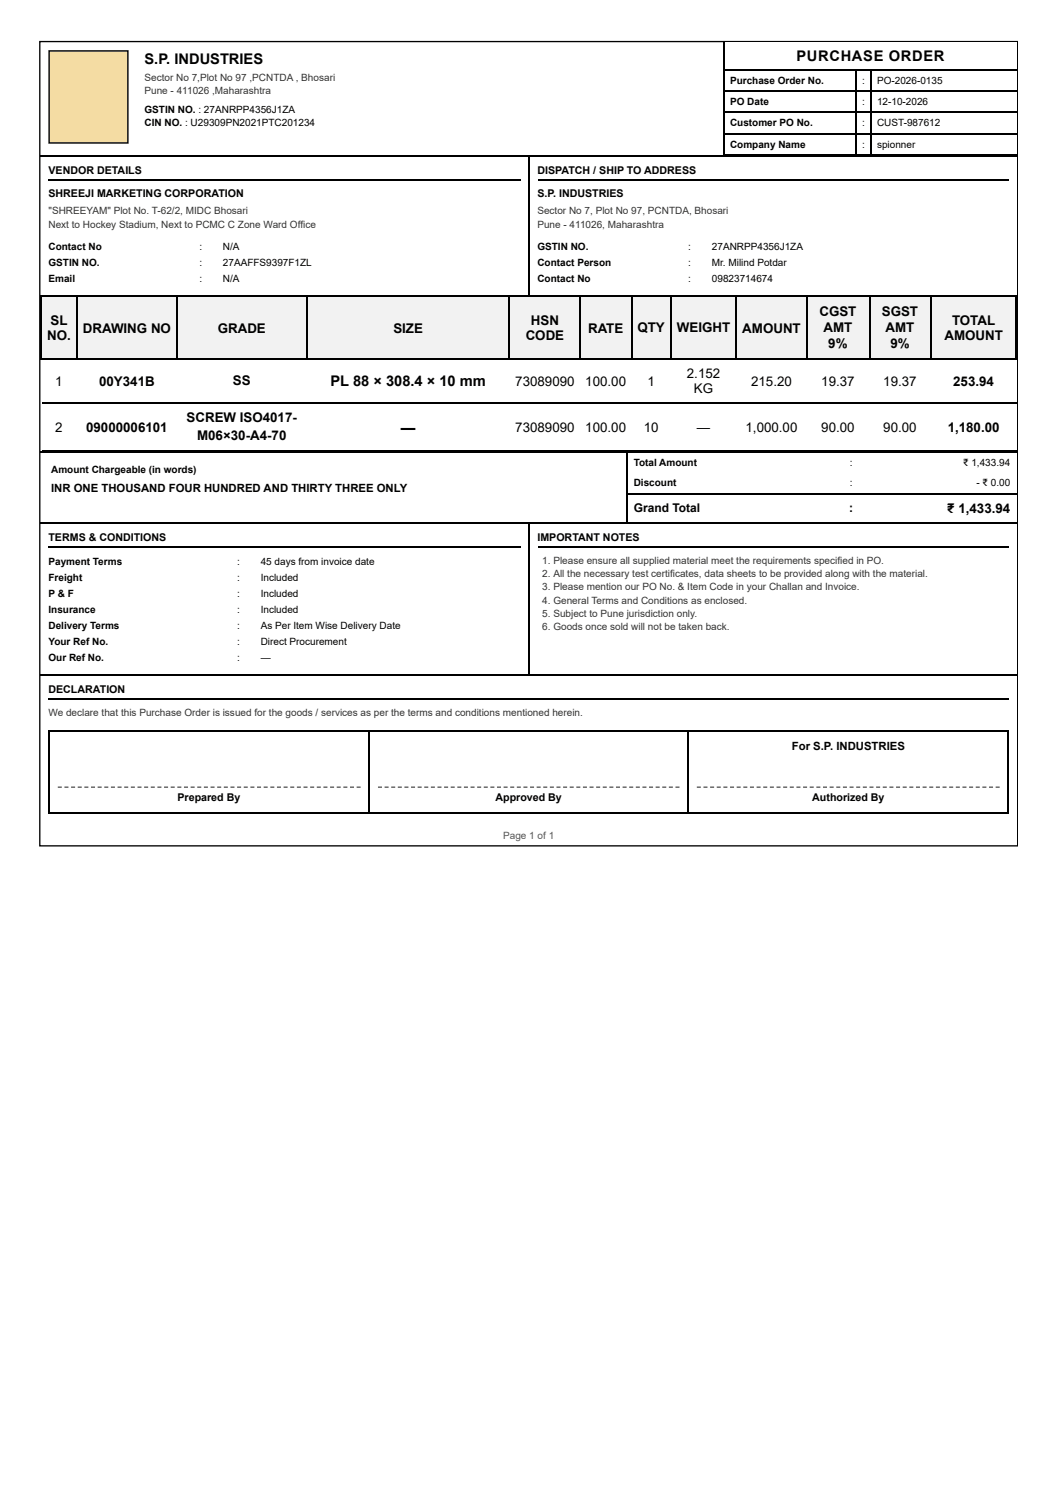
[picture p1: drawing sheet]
<svg xmlns="http://www.w3.org/2000/svg" width="210mm" height="297mm" viewBox="0 0 210 297" stroke-linecap="round" stroke-linejoin="round" font-family="sans-serif">
<defs><g id="words">
<g font-size="2.9">
<text x="28.7" y="12.6">S.P. INDUSTRIES</text>
<text x="158" y="12.1">PURCHASE ORDER</text>
<text x="65.5" y="76.6">PL 88 × 308.4 × 10 mm</text>
<text x="79.5" y="85.9">—</text>
</g>
<g font-size="2.6">
<text x="10" y="64.5">SL</text>
<text x="105.3" y="64.5">HSN</text>
<text x="126.4" y="65.8">QTY</text>
<text x="134.2" y="65.8">WEIGHT</text>
<text x="162.5" y="62.6">CGST</text>
<text x="163.3" y="65.8">AMT</text>
<text x="174.9" y="62.6">SGST</text>
<text x="175.6" y="65.8">AMT</text>
<text x="188.8" y="64.5">TOTAL</text>
<text x="9.3" y="67.4">NO.</text>
<text x="16.4" y="66.1">DRAWING NO</text>
<text x="43.2" y="66.1">GRADE</text>
<text x="78" y="66.1">SIZE</text>
<text x="104.3" y="67.4">CODE</text>
<text x="116.6" y="66.1">RATE</text>
<text x="147.2" y="66.1">AMOUNT</text>
<text x="164.3" y="69">9%</text>
<text x="176.6" y="69">9%</text>
<text x="187.3" y="67.4">AMOUNT</text>
<text x="11" y="76.6">1</text>
<text x="19.7" y="76.6">00Y341B</text>
<text x="46.2" y="76.4">SS</text>
<text x="102.2" y="76.6">73089090</text>
<text x="116.1" y="76.6">100.00</text>
<text x="128.4" y="76.6">1</text>
<text x="136.2" y="75.1">2.152</text>
<text x="137.6" y="78">KG</text>
<text x="149" y="76.6">215.20</text>
<text x="162.9" y="76.6">19.37</text>
<text x="175.2" y="76.6">19.37</text>
<text x="189.1" y="76.6">253.94</text>
<text x="37" y="83.8">SCREW ISO4017-</text>
<text x="11" y="85.6">2</text>
<text x="17.1" y="85.6">09000006101</text>
<text x="39.1" y="87.2">M06×30-A4-70</text>
<text x="102.2" y="85.6">73089090</text>
<text x="116.1" y="85.6">100.00</text>
<text x="127.7" y="85.6">10</text>
<text x="138.2" y="85.6">—</text>
<text x="147.9" y="85.6">1,000.00</text>
<text x="162.9" y="85.6">90.00</text>
<text x="175.2" y="85.6">90.00</text>
<text x="188" y="85.6">1,180.00</text>
<text x="187.9" y="101.8">₹ 1,433.94</text>
</g>
<g font-size="2.4">
<text x="125.7" y="101.5">Grand Total</text>
<text x="168.4" y="101.5">:</text>
</g>
<g font-size="2.2">
<text x="10.1" y="97.5">INR ONE THOUSAND FOUR HUNDRED AND THIRTY THREE ONLY</text>
<text x="157" y="148.9">For S.P. INDUSTRIES</text>
</g>
<g font-size="2.1">
<text x="9.6" y="34.6">VENDOR DETAILS</text>
<text x="106.6" y="34.6">DISPATCH / SHIP TO ADDRESS</text>
<text x="9.6" y="39.1">SHREEJI MARKETING CORPORATION</text>
<text x="106.6" y="39.1">S.P. INDUSTRIES</text>
<text x="9.6" y="107.3">TERMS &amp; CONDITIONS</text>
<text x="106.6" y="107.3">IMPORTANT NOTES</text>
<text x="9.6" y="137.5">DECLARATION</text>
<text x="35.2" y="158.9">Prepared By</text>
<text x="98.3" y="158.9">Approved By</text>
<text x="161.1" y="158.9">Authorized By</text>
</g>
<g font-size="2" fill="#333">
<text x="28.7" y="16.1">Sector No 7,Plot No 97 ,PCNTDA , Bhosari</text>
<text x="28.7" y="18.7">Pune - 411026 ,Maharashtra</text>
<text x="9.6" y="42.5">&quot;SHREEYAM&quot; Plot No. T-62/2, MIDC Bhosari</text>
<text x="9.6" y="45.2">Next to Hockey Stadium, Next to PCMC C Zone Ward Office</text>
<text x="106.6" y="42.5">Sector No 7, Plot No 97, PCNTDA, Bhosari</text>
<text x="106.6" y="45.2">Pune - 411026, Maharashtra</text>
<text x="107.6" y="111.8">1. Please ensure all supplied material meet the requirements specified in PO.</text>
<text x="107.6" y="114.5">2. All the necessary test certificates, data sheets to be provided along with the material.</text>
<text x="107.6" y="117.1">3. Please mention our PO No. &amp; Item Code in your Challan and Invoice.</text>
<text x="107.6" y="119.8">4. General Terms and Conditions as enclosed.</text>
<text x="107.6" y="122.4">5. Subject to Pune jurisdiction only.</text>
<text x="107.6" y="125.1">6. Goods once sold will not be taken back.</text>
<text x="9.6" y="142">We declare that this Purchase Order is issued for the goods / services as per the terms and conditions mentioned herein.</text>
</g>
<g font-size="2">
<text x="144.8" y="16.6">Purchase Order No.</text>
<text x="171" y="16.6">:</text>
<text x="173.9" y="16.6">PO-2026-0135</text>
<text x="28.7" y="22.4">GSTIN NO. : 27ANRPP4356J1ZA</text>
<text x="144.8" y="20.8">PO Date</text>
<text x="171" y="20.8">:</text>
<text x="173.9" y="20.8">12-10-2026</text>
<text x="28.7" y="25">CIN NO. : U29309PN2021PTC201234</text>
<text x="144.8" y="25">Customer PO No.</text>
<text x="144.8" y="29.3">Company Name</text>
<text x="171" y="25">:</text>
<text x="171" y="29.3">:</text>
<text x="173.9" y="25">CUST-987612</text>
<text x="173.9" y="29.3">spionner</text>
<text x="9.6" y="49.7">Contact No</text>
<text x="9.6" y="52.8">GSTIN NO.</text>
<text x="39.5" y="49.7">:</text>
<text x="39.5" y="52.8">:</text>
<text x="44.2" y="49.7">N/A</text>
<text x="44.2" y="52.8">27AAFFS9397F1ZL</text>
<text x="106.6" y="49.7">GSTIN NO.</text>
<text x="106.6" y="52.8">Contact Person</text>
<text x="136.5" y="49.7">:</text>
<text x="136.5" y="52.8">:</text>
<text x="141.2" y="49.7">27ANRPP4356J1ZA</text>
<text x="141.2" y="52.8">Mr. Milind Potdar</text>
<text x="9.6" y="56">Email</text>
<text x="39.5" y="56">:</text>
<text x="44.2" y="56">N/A</text>
<text x="106.6" y="56">Contact No</text>
<text x="136.5" y="56">:</text>
<text x="141.2" y="56">09823714674</text>
<text x="10.1" y="93.8">Amount Chargeable (in words)</text>
<text x="125.7" y="92.5">Total Amount</text>
<text x="168.5" y="92.5">:</text>
<text x="191" y="92.5">₹ 1,433.94</text>
<text x="125.7" y="96.5">Discount</text>
<text x="168.5" y="96.5">:</text>
<text x="193.6" y="96.5">- ₹ 0.00</text>
<text x="9.6" y="112.1">Payment Terms</text>
<text x="47" y="112.1">:</text>
<text x="51.7" y="112.1">45 days from invoice date</text>
<text x="9.6" y="115.3">Freight</text>
<text x="9.6" y="118.4">P &amp; F</text>
<text x="47" y="115.3">:</text>
<text x="47" y="118.4">:</text>
<text x="51.7" y="115.3">Included</text>
<text x="51.7" y="118.4">Included</text>
<text x="9.6" y="121.6">Insurance</text>
<text x="9.6" y="124.8">Delivery Terms</text>
<text x="47" y="121.6">:</text>
<text x="47" y="124.8">:</text>
<text x="51.7" y="121.6">Included</text>
<text x="51.7" y="124.8">As Per Item Wise Delivery Date</text>
<text x="9.6" y="128">Your Ref No.</text>
<text x="9.6" y="131.1">Our Ref No.</text>
<text x="47" y="128">:</text>
<text x="47" y="131.1">:</text>
<text x="51.7" y="128">Direct Procurement</text>
<text x="51.7" y="131.1">—</text>
</g>
<text font-size="2" fill="#555" x="99.8" y="166.3">Page 1 of 1</text>
</g></defs>
<path d="M7.9 8.2h193.9v159.6h-193.9z" fill="none" stroke="#000" stroke-width=".26"/>
<path d="M143.8 8.4h57.9v5.5h-57.9z" fill="#fff"/>
<path d="M143.6 8.4v22.7M143.8 13.8h57.9M143.8 18h57.9M169.8 13.9v17M172.7 13.9v17M8 31h135.5M143.8 22.3h57.9M143.8 26.5h57.9M143.8 30.7h57.9M143.8 31h57.9" fill="none" stroke="#000" stroke-width=".26"/>
<path d="M9.6 10h15.9v18.5h-15.9z" fill="#f4dca3"/>
<path d="M9.7 10.1h15.7v18.3h-15.7zM9.6 35.8h93.7M105 31.1v27.8M106.7 35.8h93.4M8 58.8h96.9M105.1 58.8h96.6" fill="none" stroke="#000" stroke-width=".26"/>
<g fill="#f2f2f2">
<path d="M8.3 58.9h6.9v12.4h-6.9z"/>
<path d="M15.2 58.9h19.8v12.4h-19.8z"/>
<path d="M35 58.9h25.7v12.4h-25.7z"/>
<path d="M60.7 58.9h40.5v12.4h-40.5z"/>
<path d="M101.2 58.9h13.7v12.4h-13.7z"/>
<path d="M114.9 58.9h10.3v12.4h-10.3z"/>
<path d="M125.2 58.9h8v12.4h-8z"/>
<path d="M133.2 58.9h12.9v12.4h-12.9z"/>
<path d="M146.1 58.9h13.8v12.4h-13.8z"/>
<path d="M159.9 58.9h12.4v12.4h-12.4z"/>
<path d="M172.3 58.9h12.5v12.4h-12.5z"/>
<path d="M184.8 58.9h16.9v12.4h-16.9z"/>
</g>
<g fill="none" stroke="#000" stroke-width=".26">
<path d="M8 58.8h193.7M8.2 58.6v12.7M15.3 58.6v12.7M35.1 58.6v12.7M60.8 58.6v12.7M101 58.6v12.7M115 58.6v12.7M125.4 58.6v12.7M133 58.6v12.7M146 58.6v12.7M160 58.6v12.7M172.5 58.6v12.7"/>
<path d="M184.6 58.6v12.7M201.6 58.6v12.7M8 71.2h193.7M8.3 79.9h193.4M8 89.7h116.2M8.3 89.5h193.4M124.3 89.6v14.3M124.4 97.9h77.3M124.4 89.7h77.3M8 103.8h116.2M9.6 108.5h93.7M106.7 108.5h93.4"/>
<path d="M124.4 103.8h77.3M9.6 138.7h190.5"/>
</g>
<g fill="#555">
<path d="M11.5 156h.8v.3h-.8zM12.8 156h.8v.3h-.8zM14.1 156h.8v.3h-.8zM15.4 156h.8v.3h-.8zM16.7 156h.8v.3h-.8zM18.1 156h.7v.3h-.7zM19.4 156h.8v.3h-.8zM20.7 156h.8v.3h-.8zM22 156h.8v.3h-.8zM23.3 156h.8v.3h-.8zM24.6 156h.8v.3h-.8zM26 156h.7v.3h-.7zM27.3 156h.8v.3h-.8zM28.6 156h.8v.3h-.8zM29.9 156h.8v.3h-.8zM31.2 156h.8v.3h-.8zM32.5 156h.8v.3h-.8zM33.9 156h.7v.3h-.7zM35.2 156h.8v.3h-.8zM36.5 156h.8v.3h-.8zM37.8 156h.8v.3h-.8zM39.1 156h.8v.3h-.8zM40.4 156h.8v.3h-.8zM41.8 156h.8v.3h-.8zM43.1 156h.8v.3h-.8zM44.4 156h.8v.3h-.8zM45.7 156h.8v.3h-.8zM47 156h.8v.3h-.8zM48.3 156h.8v.3h-.8zM49.7 156h.8v.3h-.8zM51 156h.8v.3h-.8zM52.3 156h.8v.3h-.8zM53.6 156h.8v.3h-.8zM54.9 156h.8v.3h-.8zM56.2 156h.8v.3h-.8zM57.6 156h.8v.3h-.8zM58.9 156h.8v.3h-.8zM60.2 156h.8v.3h-.8zM61.5 156h.8v.3h-.8zM62.8 156h.8v.3h-.8zM64.1 156h.8v.3h-.8zM65.5 156h.8v.3h-.8zM66.8 156h.8v.3h-.8zM68.1 156h.8v.3h-.8zM69.4 156h.8v.3h-.8zM70.7 156h.8v.3h-.8z"/>
<path d="M75 156h.8v.3h-.8zM76.3 156h.8v.3h-.8zM77.6 156h.8v.3h-.8zM78.9 156h.8v.3h-.8zM80.2 156h.8v.3h-.8zM81.5 156h.8v.3h-.8zM82.8 156h.8v.3h-.8zM84.1 156h.8v.3h-.8zM85.5 156h.7v.3h-.7zM86.8 156h.8v.3h-.8zM88.1 156h.8v.3h-.8zM89.4 156h.8v.3h-.8zM90.7 156h.8v.3h-.8zM92 156h.8v.3h-.8zM93.3 156h.8v.3h-.8zM94.6 156h.8v.3h-.8zM95.9 156h.8v.3h-.8zM97.3 156h.7v.3h-.7zM98.6 156h.8v.3h-.8zM99.9 156h.8v.3h-.8zM101.2 156h.8v.3h-.8zM102.5 156h.8v.3h-.8zM103.8 156h.8v.3h-.8zM105.1 156h.8v.3h-.8zM106.4 156h.8v.3h-.8zM107.7 156h.8v.3h-.8zM109.1 156h.7v.3h-.7zM110.4 156h.8v.3h-.8zM111.7 156h.8v.3h-.8zM113 156h.8v.3h-.8zM114.3 156h.8v.3h-.8zM115.6 156h.8v.3h-.8zM116.9 156h.8v.3h-.8zM118.2 156h.8v.3h-.8zM119.5 156h.8v.3h-.8zM120.9 156h.7v.3h-.7zM122.2 156h.8v.3h-.8zM123.5 156h.8v.3h-.8zM124.8 156h.8v.3h-.8zM126.1 156h.8v.3h-.8zM127.4 156h.8v.3h-.8zM128.7 156h.8v.3h-.8zM130 156h.8v.3h-.8zM131.3 156h.8v.3h-.8zM132.7 156h.7v.3h-.7zM134 156h.8v.3h-.8z"/>
<path d="M138.2 156h.8v.3h-.8zM139.5 156h.8v.3h-.8zM140.8 156h.8v.3h-.8zM142.2 156h.7v.3h-.7zM143.5 156h.8v.3h-.8zM144.8 156h.8v.3h-.8zM146.1 156h.8v.3h-.8zM147.4 156h.8v.3h-.8zM148.7 156h.8v.3h-.8zM150.1 156h.7v.3h-.7zM151.4 156h.8v.3h-.8zM152.7 156h.8v.3h-.8zM154 156h.8v.3h-.8zM155.3 156h.8v.3h-.8zM156.6 156h.8v.3h-.8zM158 156h.8v.3h-.8zM159.3 156h.8v.3h-.8zM160.6 156h.8v.3h-.8zM161.9 156h.8v.3h-.8zM163.2 156h.8v.3h-.8zM164.5 156h.8v.3h-.8zM165.9 156h.8v.3h-.8zM167.2 156h.8v.3h-.8zM168.5 156h.8v.3h-.8zM169.8 156h.8v.3h-.8zM171.1 156h.8v.3h-.8zM172.4 156h.8v.3h-.8zM173.8 156h.8v.3h-.8zM175.1 156h.8v.3h-.8zM176.4 156h.8v.3h-.8zM177.7 156h.8v.3h-.8zM179 156h.8v.3h-.8zM180.3 156h.8v.3h-.8zM181.7 156h.8v.3h-.8zM183 156h.8v.3h-.8zM184.3 156h.8v.3h-.8zM185.6 156h.8v.3h-.8zM186.9 156h.8v.3h-.8zM188.2 156h.8v.3h-.8zM189.6 156h.8v.3h-.8zM190.9 156h.8v.3h-.8zM192.2 156h.8v.3h-.8zM193.5 156h.8v.3h-.8zM194.8 156h.8v.3h-.8zM196.2 156h.7v.3h-.7zM197.5 156h.8v.3h-.8z"/>
</g>
<path d="M105 103.9v30.2M8 133.9h193.7M9.6 145h190.5M9.7 144.9v16.4M73.2 144.9v16.4M136.5 144.9v16.4M200 144.9v16.4M9.6 161.2h190.5" fill="none" stroke="#000" stroke-width=".26"/>
<use href="#words"/>
</svg>
